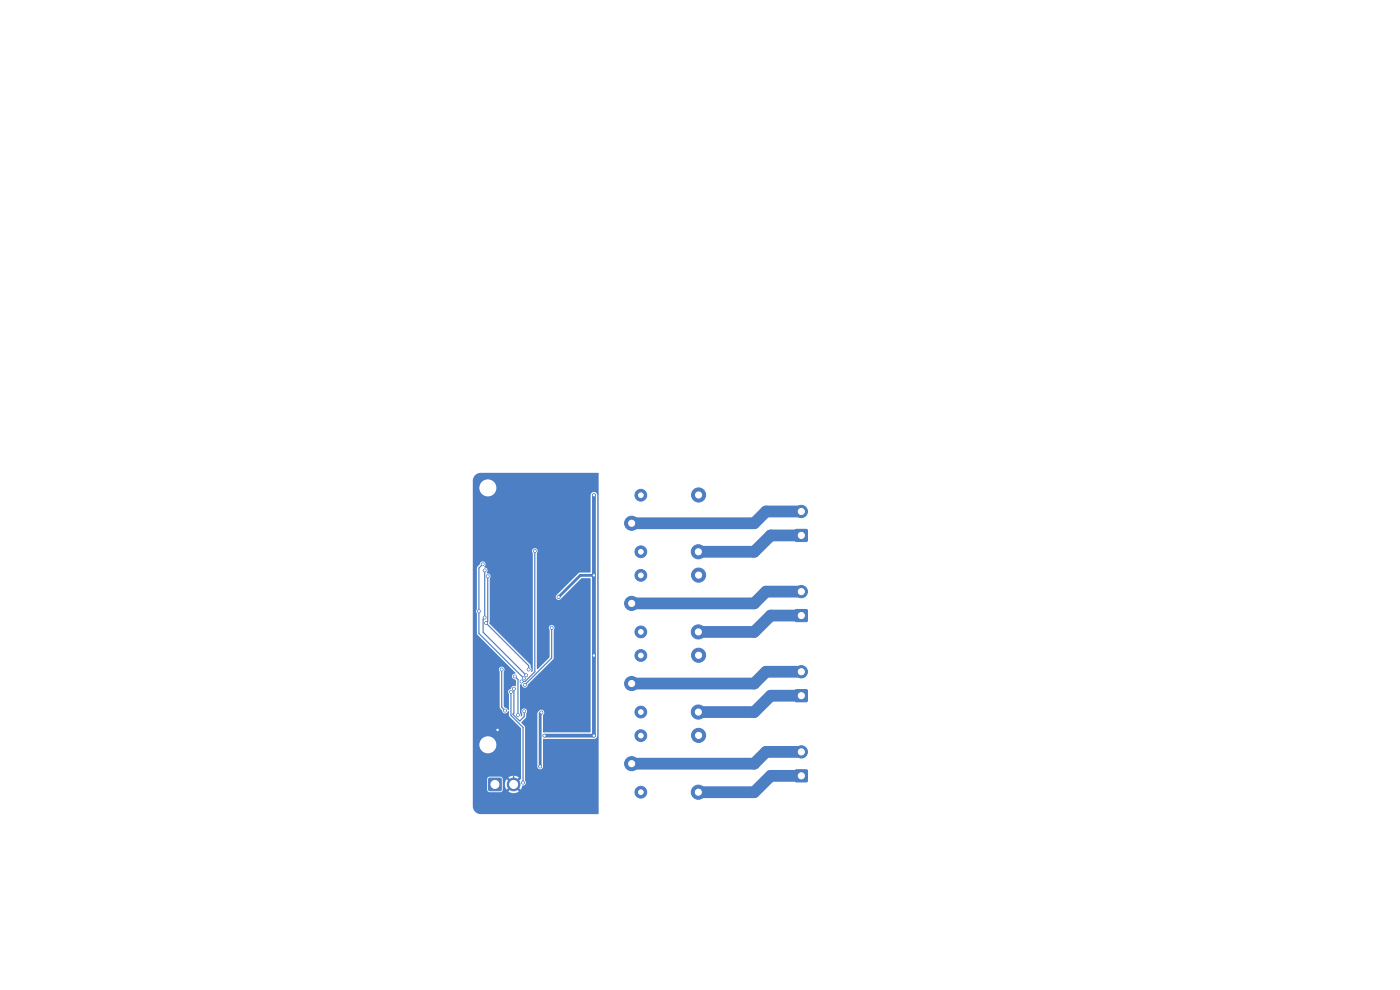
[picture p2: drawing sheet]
<svg xmlns="http://www.w3.org/2000/svg" width="297mm" height="210mm" viewBox="0 0 297 210" stroke-linecap="round" stroke-linejoin="round" font-family="sans-serif">
<g fill="#4d7fc4" stroke="#4d7fc4" stroke-width=".21">
<path d="M103.7 165.1h2.6v2.6h-2.6z"/>
<path d="M168.8 163.4h2.4v2.4h-2.4z"/>
<path d="M168.8 146.4h2.4v2.4h-2.4z"/>
<path d="M168.8 129.4h2.4v2.4h-2.4z"/>
<path d="M168.8 112.4h2.4v2.4h-2.4z"/>
<circle cx="134" cy="145" r="1.5"/>
<circle cx="135.9" cy="151" r="1.25"/>
<circle cx="148.1" cy="151" r="1.5"/>
<circle cx="148.2" cy="139" r="1.5"/>
<circle cx="135.9" cy="139" r="1.25"/>
<circle cx="134" cy="128" r="1.5"/>
<circle cx="135.9" cy="134" r="1.25"/>
<circle cx="148.1" cy="134" r="1.5"/>
<circle cx="148.2" cy="122" r="1.5"/>
<circle cx="135.9" cy="122" r="1.25"/>
<circle cx="134" cy="111" r="1.5"/>
<circle cx="135.9" cy="117" r="1.25"/>
<circle cx="148.1" cy="117" r="1.5"/>
<circle cx="148.2" cy="105" r="1.5"/>
<circle cx="136" cy="105" r="1.25"/>
<circle cx="134" cy="162" r="1.5"/>
<circle cx="135.9" cy="168" r="1.25"/>
<circle cx="148.1" cy="168" r="1.5"/>
<circle cx="148.2" cy="156" r="1.5"/>
<circle cx="135.9" cy="156" r="1.25"/>
<circle cx="109" cy="166.4" r="1.35"/>
<circle cx="170" cy="159.5" r="1.3"/>
<circle cx="170" cy="142.5" r="1.3"/>
<circle cx="170" cy="125.5" r="1.3"/>
<circle cx="170" cy="108.5" r="1.3"/>
<circle cx="105.6" cy="154.8" r=".3"/>
<circle cx="112.2" cy="142" r=".3"/>
<circle cx="103.1" cy="132.2" r=".3"/>
<circle cx="103.5" cy="122.2" r=".3"/>
<circle cx="102.8" cy="121" r=".3"/>
<circle cx="111.6" cy="143.3" r=".3"/>
<circle cx="102.8" cy="131" r=".3"/>
<circle cx="102.4" cy="119.7" r=".3"/>
<circle cx="101.6" cy="129.7" r=".3"/>
<circle cx="111.1" cy="143.9" r=".3"/>
<circle cx="107.2" cy="150.7" r=".3"/>
<circle cx="106.4" cy="142" r=".3"/>
<circle cx="109.9" cy="151.7" r=".3"/>
<circle cx="109.2" cy="143.5" r=".3"/>
<circle cx="113.5" cy="116.9" r=".3"/>
<circle cx="110.6" cy="144.6" r=".3"/>
<circle cx="117" cy="133.2" r=".3"/>
<circle cx="111.3" cy="145.3" r=".3"/>
<circle cx="111.2" cy="150.9" r=".3"/>
<circle cx="109" cy="146.1" r=".3"/>
<circle cx="108.4" cy="146.8" r=".3"/>
<circle cx="111" cy="166" r=".3"/>
<circle cx="114.6" cy="162.6" r=".3"/>
<circle cx="114.9" cy="151.1" r=".3"/>
<circle cx="115.5" cy="156" r=".3"/>
<circle cx="118.5" cy="126.7" r=".3"/>
<circle cx="126" cy="105.1" r=".3"/>
<circle cx="126" cy="156" r=".3"/>
<circle cx="126" cy="139.1" r=".3"/>
<circle cx="126" cy="122.1" r=".3"/>
</g>
<path d="M102.4 119.7l-.8 .8v13.9l9.5 9.5M113.5 116.9v25.6l-2.1 2.1h-.8M102.8 121v10l-.3 .3v2.8l9.1 9.2M103.5 122.2v9.6l-.4 .4 9.1 9v.8M117 133.2v6.4l-5.7 5.7M105.6 154.8l3.4 3.4v8.2M106.4 142v8l.8 .7M108.4 146.8v4.9l2.6 2.6v11.7M109 146.1v5.2l-.1 .3 1.4 1.3 .9-.9v-1.1M109.2 143.5l.7 .7v7.5" fill="none" stroke="#4d7fc4" stroke-width=".25"/>
<path d="M126 122.1h-2.9l-4.6 4.6M114.9 151.1l-.3 .3v11.2" fill="none" stroke="#4d7fc4" stroke-width=".6"/>
<path d="M126 105.1v51h-10.5" fill="none" stroke="#4d7fc4" stroke-width=".8"/>
<path d="M170 108.5h-7.5l-2.5 2.5h-26M170 113.6h-6.5l-3.5 3.5h-11.8M170 125.5h-7.5l-2.5 2.5h-26M170 130.6h-6.5l-3.5 3.5h-11.8M170 142.5h-7.5l-2.5 2.5h-26M170 147.6h-6.5l-3.5 3.5h-11.8M170 159.5h-7.5l-2.5 2.5h-26M170 164.6h-6.5l-3.5 3.5h-11.8" fill="none" stroke="#4d7fc4" stroke-width="2.5"/>
<path d="M100.7 100.9l.6-.4 .7-.2h24.9l.1 .1v72.2l-25 .1a1.7 1.7 0 0 1-1.7-1.7v-5.7h3l.1 2.3 .4 .4h2.4l.5-.5-.1-2.3-.4-.4h-2.4l-.5 .5h-3v-7.4h1.4a1.8 1.8 0 0 0 2.5 1.8 1.8 1.8 0 0 0 .4-3.1 1.8 1.8 0 0 0-2.9 1v.3h-1.4v-28.3h.7l.2 .5 .1 4.5 8 8.2a.66 .66 0 0 0-.7 .6 .66 .66 0 0 0 .7 .7l.2 .3-.1 1.2a.8 .8 0 0 0-1.1 .6 .64 .64 0 0 0-.3 1v3.3l-.2 .2-.9-.9v-7.3a.62 .62 0 0 0 0-.9 .62 .62 0 0 0-.9 0 .62 .62 0 0 0 0 .9v7.6l.5 .6a.66 .66 0 0 0 .6 .7 .66 .66 0 0 0 .7-.6l.2 .1 .1 1.1 2.4 2.5v10.7l-.8 .8-.3-.4 .7-.7a1.83 1.83 0 0 0-2.3 0l.8 .7-.4 .4-.7-.7-.1 .1a1.84 1.84 0 0 0 .1 2.1l.7-.7 .4 .4-.8 .7h.1a1.84 1.84 0 0 0 2.2 0l-.7-.7 .3-.4 .7 .7 .3-.5a.5 .5 0 0 1 .6-.5 .69 .69 0 0 0 .1-1v-11.2l-.8-1 1-1.1v-.9h2.4v11.4a.61 .61 0 0 0 .6 .5 .61 .61 0 0 0 .6-.5l.1-6 10.8 .1 .3-.2 .3-.3v-51.3a.7 .7 0 0 0-.7-.7 .7 .7 0 0 0-.7 .7v16.4l-2.6 .2-4.7 4.8a.6 .6 0 0 0 .2 .8 .6 .6 0 0 0 .8-.2l4.3-4.3h2v32.6l-10 .1-.1-3.7a.63 .63 0 0 0 .2-.9 .63 .63 0 0 0-.9-.1l-.5 .6h-2.4a.62 .62 0 0 0 0-.9 .62 .62 0 0 0-.9 .1 .62 .62 0 0 0 .1 .9v.4l-.3 .2-.2-.8v-5.9l.4-.1a.64 .64 0 0 0 .6 .7 .64 .64 0 0 0 .7-.7l5.4-5.5 .1-6a.62 .62 0 0 0 0-.9 .62 .62 0 0 0-.9 0 .62 .62 0 0 0 0 .9v5.7l-2.6 2.5-.1-24.5a.62 .62 0 0 0 0-.9 .62 .62 0 0 0-.9 0 .62 .62 0 0 0 0 .9v24.9l-.2 .2-.2-.1 .2-.5-.3-1-8.7-8.7 .1-.3v-9.3a.73 .73 0 0 0-.6-1 .79 .79 0 0 0-.6-1.3 .66 .66 0 0 0 .2-.9 .66 .66 0 0 0-.9-.2l-.8 1.2v8.8l-.2 .4h-.7v-26.2h1.4a1.8 1.8 0 0 0 2.5 1.8 1.8 1.8 0 0 0 .4-3.1 1.8 1.8 0 0 0-2.9 1v.3h-1.4v-1.7z" fill="#4d7fc4"/>
<g fill="#fff" stroke="#fff" stroke-width=".21">
<circle cx="105.6" cy="154.8" r=".15"/>
<circle cx="112.2" cy="142" r=".15"/>
<circle cx="103.1" cy="132.2" r=".15"/>
<circle cx="103.5" cy="122.2" r=".15"/>
<circle cx="102.8" cy="121" r=".15"/>
<circle cx="111.6" cy="143.3" r=".15"/>
<circle cx="102.8" cy="131" r=".15"/>
<circle cx="102.4" cy="119.7" r=".15"/>
<circle cx="101.6" cy="129.7" r=".15"/>
<circle cx="111.1" cy="143.9" r=".15"/>
<circle cx="107.2" cy="150.7" r=".15"/>
<circle cx="106.4" cy="142" r=".15"/>
<circle cx="109.9" cy="151.7" r=".15"/>
<circle cx="109.2" cy="143.5" r=".15"/>
<circle cx="113.5" cy="116.9" r=".15"/>
<circle cx="110.6" cy="144.6" r=".15"/>
<circle cx="117" cy="133.2" r=".15"/>
<circle cx="111.3" cy="145.3" r=".15"/>
<circle cx="111.2" cy="150.9" r=".15"/>
<circle cx="109" cy="146.1" r=".15"/>
<circle cx="108.4" cy="146.8" r=".15"/>
<circle cx="111" cy="166" r=".15"/>
<circle cx="114.6" cy="162.6" r=".15"/>
<circle cx="114.9" cy="151.1" r=".15"/>
<circle cx="115.5" cy="156.1" r=".15"/>
<circle cx="118.5" cy="126.7" r=".15"/>
<circle cx="126" cy="105.1" r=".15"/>
<circle cx="126" cy="156.1" r=".15"/>
<circle cx="126" cy="139" r=".15"/>
<circle cx="126" cy="122" r=".15"/>
<circle cx="103.5" cy="158" r="1.6"/>
<circle cx="103.5" cy="103.5" r="1.6"/>
<circle cx="134" cy="145" r=".65"/>
<circle cx="136" cy="151.1" r=".5"/>
<circle cx="148.2" cy="151" r=".65"/>
<circle cx="148.2" cy="139" r=".65"/>
<circle cx="136" cy="139" r=".5"/>
<circle cx="134" cy="128" r=".65"/>
<circle cx="136" cy="134" r=".5"/>
<circle cx="148.2" cy="134" r=".65"/>
<circle cx="148.2" cy="122" r=".65"/>
<circle cx="136" cy="122" r=".5"/>
<circle cx="134" cy="111" r=".65"/>
<circle cx="136" cy="117" r=".5"/>
<circle cx="148.2" cy="117" r=".65"/>
<circle cx="148.2" cy="105" r=".65"/>
<circle cx="136" cy="105" r=".5"/>
<circle cx="134" cy="162" r=".65"/>
<circle cx="136" cy="168.1" r=".5"/>
<circle cx="148.2" cy="168" r=".65"/>
<circle cx="148.2" cy="156" r=".65"/>
<circle cx="136" cy="156.1" r=".5"/>
<circle cx="105" cy="166.4" r=".85"/>
<circle cx="109" cy="166.4" r=".85"/>
<circle cx="180.5" cy="103.5" r="1.6"/>
<circle cx="170" cy="164.6" r=".65"/>
<circle cx="170" cy="159.5" r=".65"/>
<circle cx="170" cy="147.6" r=".65"/>
<circle cx="170" cy="142.5" r=".65"/>
<circle cx="170" cy="130.6" r=".65"/>
<circle cx="170" cy="125.5" r=".65"/>
<circle cx="170" cy="113.6" r=".65"/>
<circle cx="170" cy="108.5" r=".65"/>
<circle cx="180.5" cy="169.5" r="1.6"/>
</g>
</svg>
